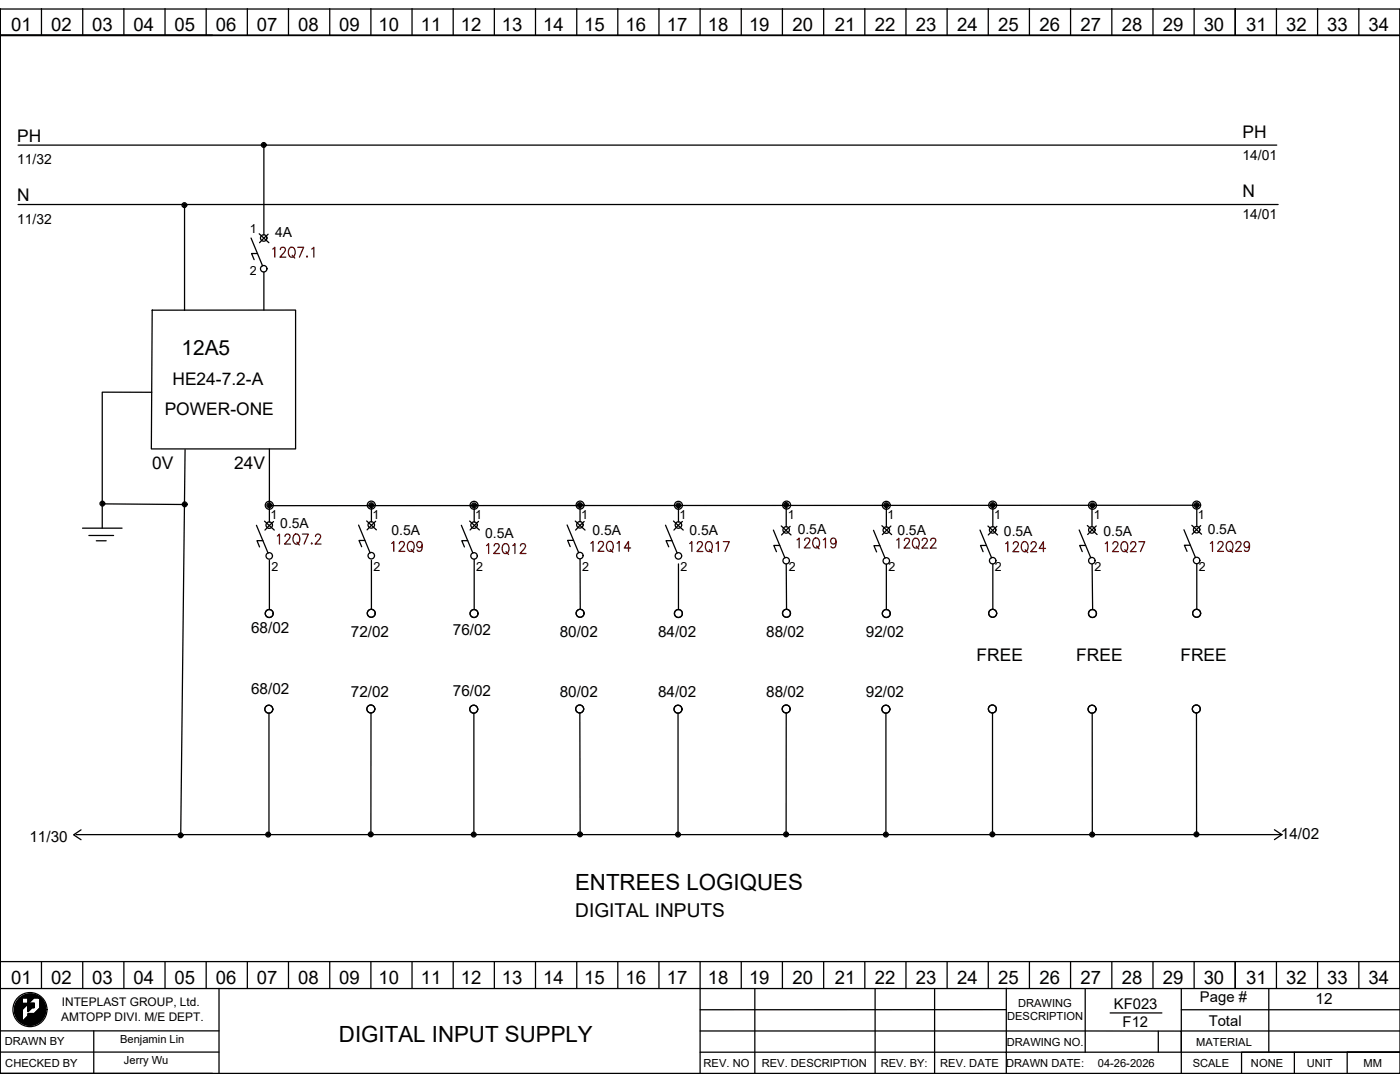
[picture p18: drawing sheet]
<svg xmlns="http://www.w3.org/2000/svg" width="279mm" height="216mm" viewBox="0 0 279 216" stroke-linecap="round" stroke-linejoin="round" font-family="sans-serif">
<defs><g id="words">
<g font-size="4.4">
<text x="114.8" y="177.5">ENTREES LOGIQUES</text>
<text x="67.6" y="207.9">DIGITAL INPUT SUPPLY</text>
</g>
<text font-size="4.2" x="36.2" y="70.9">12A5</text>
<text font-size="3.8" x="114.8" y="183.1">DIGITAL INPUTS</text>
<g font-size="3.7">
<text x="2.2" y="6.2">01</text>
<text x="10.2" y="6.2">02</text>
<text x="18.4" y="6.2">03</text>
<text x="26.6" y="6.2">04</text>
<text x="34.8" y="6.2">05</text>
<text x="43.1" y="6.2">06</text>
<text x="51.3" y="6.2">07</text>
<text x="59.5" y="6.2">08</text>
<text x="67.7" y="6.2">09</text>
<text x="75.5" y="6.2">10</text>
<text x="84" y="6.2">11</text>
<text x="92" y="6.2">12</text>
<text x="100.2" y="6.2">13</text>
<text x="108.4" y="6.2">14</text>
<text x="116.6" y="6.2">15</text>
<text x="124.8" y="6.2">16</text>
<text x="133.1" y="6.2">17</text>
<text x="141.3" y="6.2">18</text>
<text x="149.5" y="6.2">19</text>
<text x="158.1" y="6.2">20</text>
<text x="166.6" y="6.2">21</text>
<text x="174.6" y="6.2">22</text>
<text x="182.8" y="6.2">23</text>
<text x="191" y="6.2">24</text>
<text x="199.2" y="6.2">25</text>
<text x="207.4" y="6.2">26</text>
<text x="215.6" y="6.2">27</text>
<text x="223.9" y="6.2">28</text>
<text x="232.1" y="6.2">29</text>
<text x="240.2" y="6.2">30</text>
<text x="248.7" y="6.2">31</text>
<text x="256.7" y="6.2">32</text>
<text x="264.9" y="6.2">33</text>
<text x="273.1" y="6.2">34</text>
<text x="2.2" y="196.4">01</text>
<text x="10.2" y="196.4">02</text>
<text x="18.4" y="196.4">03</text>
<text x="26.6" y="196.4">04</text>
<text x="34.8" y="196.4">05</text>
<text x="43.1" y="196.4">06</text>
<text x="51.3" y="196.4">07</text>
<text x="59.5" y="196.4">08</text>
<text x="67.7" y="196.4">09</text>
<text x="75.5" y="196.4">10</text>
<text x="84" y="196.4">11</text>
<text x="92" y="196.4">12</text>
<text x="100.2" y="196.4">13</text>
<text x="108.4" y="196.4">14</text>
<text x="116.6" y="196.4">15</text>
<text x="124.8" y="196.4">16</text>
<text x="133.1" y="196.4">17</text>
<text x="141.3" y="196.4">18</text>
<text x="149.5" y="196.4">19</text>
<text x="158.1" y="196.4">20</text>
<text x="166.6" y="196.4">21</text>
<text x="174.6" y="196.4">22</text>
<text x="182.8" y="196.4">23</text>
<text x="191" y="196.4">24</text>
<text x="199.2" y="196.4">25</text>
<text x="207.4" y="196.4">26</text>
<text x="215.6" y="196.4">27</text>
<text x="223.9" y="196.4">28</text>
<text x="232.1" y="196.4">29</text>
<text x="240.2" y="196.4">30</text>
<text x="248.7" y="196.4">31</text>
<text x="256.7" y="196.4">32</text>
<text x="264.9" y="196.4">33</text>
<text x="273.1" y="196.4">34</text>
</g>
<g font-size="3.5">
<text x="3.5" y="28.3">PH</text>
<text x="248" y="27.5">PH</text>
<text x="3.5" y="40.2">N</text>
<text x="248" y="39.3">N</text>
<text x="34.4" y="76.9">HE24-7.2-A</text>
<text x="32.9" y="82.8">POWER-ONE</text>
<text x="30.4" y="93.5">0V</text>
<text x="46.7" y="93.5">24V</text>
<text x="194.9" y="131.8">FREE</text>
<text x="214.8" y="131.9">FREE</text>
<text x="235.6" y="131.8">FREE</text>
</g>
<g font-size="3.1">
<text x="50.1" y="126.4">68/02</text>
<text x="70" y="127">72/02</text>
<text x="90.4" y="126.8">76/02</text>
<text x="111.7" y="127">80/02</text>
<text x="131.3" y="127.1">84/02</text>
<text x="152.9" y="127">88/02</text>
<text x="172.8" y="127.1">92/02</text>
<text x="50.1" y="138.5">68/02</text>
<text x="70" y="139.1">72/02</text>
<text x="90.4" y="138.9">76/02</text>
<text x="111.7" y="139.1">80/02</text>
<text x="131.3" y="139.2">84/02</text>
<text x="152.9" y="139.1">88/02</text>
<text x="172.8" y="139.2">92/02</text>
<text x="5.9" y="167.9">11/30</text>
<text x="255.6" y="167.4">14/02</text>
<text x="262.6" y="200.3">12</text>
</g>
<g font-size="3">
<text x="222.3" y="201.4">KF023</text>
<text x="239.5" y="199.9">Page #</text>
<text x="224" y="204.9">F12</text>
<text x="241.2" y="204.7">Total</text>
</g>
<g font-size="2.8">
<text x="3.4" y="32.8">11/32</text>
<text x="247.9" y="31.9">14/01</text>
<text x="3.4" y="44.6">11/32</text>
<text x="54.9" y="47.2">4A</text>
<text x="247.9" y="43.8">14/01</text>
<text x="55.9" y="105.4">0.5A</text>
<text x="78.1" y="106.7">0.5A</text>
<text x="96.8" y="107.3">0.5A</text>
<text x="118.2" y="106.7">0.5A</text>
<text x="137.6" y="106.7">0.5A</text>
<text x="159.2" y="106.5">0.5A</text>
<text x="179.1" y="106.7">0.5A</text>
<text x="200.4" y="106.9">0.5A</text>
<text x="220.2" y="106.9">0.5A</text>
<text x="241" y="106.6">0.5A</text>
</g>
<g font-size="2.5">
<text x="49.8" y="46.4">1</text>
<text x="49.9" y="54.9">2</text>
<text x="54" y="103.5">1</text>
<text x="74.3" y="103.5">1</text>
<text x="94.8" y="103.5">1</text>
<text x="116" y="103.5">1</text>
<text x="135.6" y="103.5">1</text>
<text x="157.2" y="103.5">1</text>
<text x="177.1" y="103.5">1</text>
<text x="198.4" y="103.5">1</text>
<text x="218.3" y="103.5">1</text>
<text x="239.1" y="103.5">1</text>
<text x="54.2" y="113.9">2</text>
<text x="74.5" y="113.9">2</text>
<text x="95.1" y="113.9">2</text>
<text x="116.2" y="113.9">2</text>
<text x="135.8" y="113.9">2</text>
<text x="157.4" y="113.9">2</text>
<text x="177.3" y="113.9">2</text>
<text x="198.6" y="113.9">2</text>
<text x="218.5" y="113.9">2</text>
<text x="239.3" y="113.9">2</text>
</g>
<g font-size="2.4">
<text x="12.2" y="203.7">AMTOPP DIVI. M/E DEPT.</text>
<text x="12.3" y="200.7">INTEPLAST GROUP, Ltd.</text>
</g>
<g font-size="2.2">
<text x="201" y="203.6">DESCRIPTION</text>
<text x="203.2" y="201">DRAWING</text>
<text x=".9" y="208.6">DRAWN BY</text>
<text x="24" y="208.1">Benjamin Lin</text>
<text x="200.9" y="208.6">DRAWING NO.</text>
<text x="238.7" y="208.6">MATERIAL</text>
<text x="1.1" y="212.9">CHECKED BY</text>
<text x="24.7" y="212.4">Jerry Wu</text>
<text x="140.4" y="212.9">REV. NO</text>
<text x="152" y="212.9">REV. DESCRIPTION</text>
<text x="175.8" y="212.9">REV. BY:</text>
<text x="187.6" y="212.9">REV. DATE DRAWN DATE:</text>
<text x="219.1" y="212.9">04-26-2026</text>
<text x="238" y="212.9">SCALE</text>
<text x="249.7" y="212.9">NONE</text>
<text x="260.8" y="212.9">UNIT</text>
<text x="272.1" y="212.9">MM</text>
</g>
</g></defs>
<g fill="none" stroke="#000" stroke-width=".25">
<path d="M.1 1.8h279.3v212.4h-279.3zM.1 7v-5.2v190.2v-4.3M8.3 1.7v5.4M16.5 1.7v5.4M24.7 1.7v5.4M32.9 1.7v5.4M41.1 1.7v5.4M42.4 7.1h-42.3h279.3M49.4 1.7v5.4M57.6 1.7v5.4M65.8 1.7v5.4M74 1.7v5.4"/>
<path d="M82.2 1.7v5.4M90.4 1.7v5.4M98.7 1.7v5.4M106.9 1.7v5.4M115.1 1.7v5.4M123.3 1.7v5.4M131.5 1.7v5.4M139.7 1.7v5.4M147.9 1.7v5.4M156.1 1.7v5.4M164.4 1.7v5.4M172.6 1.7v5.4"/>
<path d="M180.8 1.7v5.4M189 1.7v5.4M197.2 1.7v5.4M205.4 1.7v5.4M213.7 1.7v5.4M221.9 1.7v5.4M230.1 1.7v5.4M238.3 1.7v5.4M246.5 7.1v-5.4v5.4M254.7 1.7v5.4M263 1.7v5.4M271.2 1.7v5.4"/>
<path d="M279.4 1.8v195.5h-279.3v-5.3M3.6 29h251.2M52.7 29v17.9M3.6 40.8h251.5M36.8 41v20.9M50.1 47.5l2.3 5.6M51.4 50.6h-1.2l.5 1.2M51.7 46.7l2 1.7M52.7 54.3v7.6M53.5 46.7l-1.7 1.7M30.3 78.3h-9.9v27.1M30.4 61.9h28.6v27.7h-28.8z"/>
<path d="M36.9 89.7l-.8 77M53.8 89.6v11.3l185-.1v4.3M16.5 105.4h7.9M17.7 106.8h5M19.2 107.9h2M20.5 100.5l16.4 .2M51.2 104.8l2.3 5.6M52.5 107.9h-1.2l.5 1.2M52.8 104l1.9 1.8M53.8 100.9v3.3M53.8 111.8v9.8M54.6 104.1l-1.7 1.7"/>
<path d="M71.6 104.8l2.3 5.5M72.8 107.8h-1.2l.6 1.3M73.2 103.9l1.9 1.8M74.1 100.8v3.3M74.1 111.8v9.8M75 104l-1.7 1.7M92.1 104.8l2.3 5.6M93.3 107.9h-1.1l.5 1.2M93.7 104l2 1.7M94.6 100.9v3.3M94.6 111.6v10M95.5 104l-1.7 1.7"/>
<path d="M113.2 104.8l2.3 5.5M114.5 107.8h-1.2l.5 1.3M114.8 104l2 1.8M115.8 100.8v3.3M115.8 111.5v10.1M116.6 104.1l-1.7 1.7M132.8 104.8l2.3 5.6M134.1 107.9h-1.2l.6 1.2M134.4 104l2 1.8M135.4 100.9v3.3M135.4 112.5v9.1M136.2 104.1l-1.7 1.7"/>
<path d="M154.3 105.8l2.4 5.5M155.6 108.8h-1.2l.6 1.3M155.9 104.9l2 1.8M156.9 100.8v4.3M156.9 112.5l.1 9.1M157.7 105l-1.7 1.7M174.3 105.8l2.3 5.6M175.6 108.9h-1.2l.5 1.2M176 104.9l1.9 1.8M176.9 100.9v4.3M176.9 112.6v9M177.8 105l-1.7 1.7"/>
<path d="M195.6 105.8l2.3 5.5M196.9 108.8h-1.2l.5 1.3M197.2 105l1.9 1.7M198.1 100.8v4.3M198.1 112.5v9.1M198.9 105l-1.7 1.7M215.4 105.7l2.3 5.6M216.7 108.8h-1.2l.5 1.3M217 104.9l1.9 1.8M217.9 100.9v4.2M218 112.5l.1 9.1M218.8 104.9l-1.7 1.8"/>
<path d="M236.3 105.7l2.3 5.6M237.6 108.8h-1.2l.5 1.2M237.8 104.8l2 1.8M238.8 112.5v9.1M239.6 104.9l-1.7 1.7M53.7 142.3v24.2M74 142.3v24.2M94.6 142.3v24.2M115.7 142.3l.1 24.2M135.3 142.3v24.2M156.9 142.3v24.2M176.8 142.3v24.2"/>
<path d="M198.1 142.3v24.2M218 142.3v24.2M238.8 142.3v24.2M15.2 166.5h240.7M16.2 165.6l-1.5 1 1.5 1M254.3 165.6l1.5 .9-1.5 1M.1 192v5.2M.1 191.9h279.3M4.3 198.9l-.9 .8M4.3 198.9h1.3v1.3h-1.3zM4.4 199.2l-1.4 1.4M4.4 199.2l-1.4 1.5"/>
<path d="M4.4 199.3l-1.4 1.5M4.4 199.4l-1.5 1.5M4.4 199.5l-1.5 1.5M4.4 199.5l-1.5 1.6M4.4 199.6l-1.5 1.5M4.4 199.7l-1.5 1.5M4.4 199.7l-1.5 1.6M4.4 199.8l-1.5 1.6M4.4 199.9l-1.5 1.5M4.4 199.9l-1.5 1.6M4.5 198.8l-1.2 1.1M4.7 198.6l-1.5 1.6"/>
<path d="M4.9 198.6l-1.8 1.7M5.1 198.5l-2.1 2M5.2 198.5l-.7 .6M5.3 198.4l-.7 .7M5.4 198.4l-.8 .7M5.4 198.4l-.7 .7M5.5 198.4l-.7 .7M5.6 198.4l-.8 .7M5.6 199.5l1.1-1.1-1.1 1.1M5.7 198.4l-.8 .7M5.8 198.4l-.8 .7M5.8 198.4l-.7 .7"/>
<path d="M5.9 198.4l-.8 .7M6 198.3l-.8 .8M6 198.3l-.7 .8M6.1 198.4l-.8 .7M6.2 198.4l-.8 .7M6.2 198.4l-.7 .7M6.3 198.4l-.8 .7M6.4 198.4l-.8 .7M6.4 198.4l-.8 .8M6.5 198.4l-.9 .8M6.5 198.4l-.9 .9M6.6 198.4l-1 1"/>
<path d="M6.8 198.4l-1.2 1.2M6.8 198.5l-1.2 1.2M6.9 198.5l-1.3 1.2M6.9 198.5l-1.3 1.3M7 198.5l-1.4 1.4M7.1 198.5l-1.5 1.5M7.1 198.5l-1.5 1.6M7.2 198.6l-1.6 1.6M7.2 198.6l-4 4.1 4.1-4.1M7.3 198.6l-.5 .5M7.4 198.6l-.5 .5M7.4 198.7l-.4 .4"/>
<path d="M7.5 198.7l-.5 .4M7.5 198.7l-.4 .4M7.6 198.8l-.4 .3M7.6 198.8l-.3 .3M7.6 199.1l.2-.2-.1 .2M7.7 198.8l-.3 .3M7.7 198.9l-.2 .2M7.8 198.9l-.3 .2M7.9 199l-.2 .2M7.9 199l-.1 .2M8 199.8l.4-.4-.4 .5M8 199l-.2 .2 .2-.1"/>
<path d="M8 199.1l-.1 .2M8.1 199.1l-.2 .2M8.1 199.3l-.2-.3-1-.1-2.6 2.6v2.5l1.3-1.3v-.4h1.3l1.2-1.3v-1.7M8.1 199.2l-.2 .1M8.1 199.2l-.2 .2M8.2 199.2l-.2 .3M8.2 199.3l-.2 .2M8.3 199.3l-.3 .3M8.3 191.9v5.3M8.3 199.3l-.3 .4M8.3 199.4l-.3 .3M8.4 199.5l-.4 .4"/>
<path d="M8.4 199.5l-.4 .5M8.5 199.6l-.5 .5M8.6 199.7l-.6 .6M8.6 199.7l-.6 .7M8.7 199.8l-.7 .8M8.7 199.9l-.7 .7M8.7 199.9l-.7 .8M8.7 200l-.7 .8M16.5 191.9v5.3M24.7 191.9v5.3M32.9 191.9v5.3M41.1 191.9v5.3"/>
<path d="M43.7 197.2v17M49.4 191.9v5.3M57.6 191.9v5.3M65.8 191.9v5.3M74 191.9v5.3M82.2 191.9v5.3M90.4 191.9v5.3M98.7 191.9v5.3M106.9 191.9v5.3M115.1 191.9v5.3M123.3 191.9v5.3M131.5 191.9v5.3"/>
<path d="M139.7 191.9v22.3M147.9 191.9v5.3M150.6 197.3v16.9M156.1 191.9v5.3M164.4 191.9v5.3M172.6 191.9v5.3M174.6 197.3v16.9M180.8 191.9v5.3M186.5 197.3v16.9M189 191.9v5.3M197.2 191.9v5.3M200.8 197.2v12.8h78.6h-10.5v4.2"/>
<path d="M205.4 191.9v5.3M213.7 191.9v5.3M216.6 197.3v12.7M221.9 191.9v5.3M230.1 191.9v5.3M235.8 197.3v16.9M238.3 191.9v5.3M246.5 197.2v-5.3v5.3M253.2 197.3v12.7M254.7 191.9v5.3M263 191.9v5.3M271.2 191.9v5.3"/>
<path d="M.1 209.9h43.6M.1 205.7h43.6M.1 214.2h42.3M4.4 201.5l-1.2 1.3M4.4 201.8l-1.1 1.2M4.4 201.9l-1.1 1.2M4.4 202.1l-1 1M4.4 202.1l-1 1.1M4.4 202.4l-.9 .9M4.4 202.5l-.8 .9M4.4 202.7l-.8 .8M4.4 202.8l-.7 .8 .7-.8"/>
<path d="M4.4 202.9l-.7 .7M4.4 203l-.6 .6 .6-.6M4.4 203.2l-.5 .6M4.4 203.3l-.4 .5M4.4 200l-1.5 1.6M4.4 200.1l-1.5 1.6M4.4 200.2l-1.5 1.6M4.4 201.6l-1.2 1.2M4.4 201.7l-1.2 1.2M4.4 201.7l-1.1 1.2M4.4 202l-1 1.1M4.4 202.2l-1 1"/>
<path d="M4.4 202.3l-.9 1M4.4 202.6l-.8 .9M4.4 203.1l-.5 .6M4.4 203.2l-.5 .5M4.4 203.4l-.4 .4M4.4 203.5l-.4 .4M4.4 203.5l-.3 .4M4.4 203.6l-.3 .3M4.4 203.6l-.3 .4M4.4 203.7l-.2 .3M4.4 203.8l-.2 .2M4.5 200.3l-1.6 1.6"/>
<path d="M4.6 200.3l-1.7 1.6M4.6 200.3l-1.7 1.7M4.7 200.3l-1.8 1.8M4.8 200.3l-1.8 1.8M4.8 200.3l-1.8 1.9M4.9 200.3l-1.9 1.9M5 200.3l-2 2M5.1 200.3l-2.1 2M5.1 200.3l-2.1 2.1M5.2 200.3l-2.2 2.1M5.3 200.3l-2.2 2.2M5.3 200.3l-2.2 2.2 2.3-2.2"/>
<path d="M5.5 200.3l-2.4 2.3M5.6 200.2h1.3v.8h-.5l-.8 .9zM5.7 202.2l-.1 .1M5.7 200.2l-.1 .1M5.7 202.2l-.1 .2M5.8 200.2l-.2 .2M5.8 202.2l-.2 .2M5.9 202.2l-.3 .3M5.9 200.2l-.3 .3 .2-.2M5.9 200.2l-.3 .4M6 202.2l-.4 .4M6 200.2l-.4 .4 .3-.3"/>
<path d="M6.1 200.2l-.5 .5M6.1 202.2l-1.8 1.8M6.2 200.2l-.6 .6M6.2 202.2l-1.9 1.9M6.2 200.2l-.6 .7M6.3 200.2l-.7 .7M6.4 202.2l-2 1.9M6.4 200.2l-.8 .8 .8-.7M6.4 202.2l-1.9 2M6.5 202.2l-2 2M6.5 200.2l-.9 .9 .9-.8M6.6 200.2l-1 1.1"/>
<path d="M6.6 202.2l-2 2M6.7 200.2l-1.1 1.1M6.7 202.2l-2 2.1M6.8 202.2l-2.1 2.1M6.8 200.2l-1.2 1.2M6.8 200.6l-1.2 1.1M6.8 200.7l-.4 .4M6.8 200.8l-.3 .3M6.8 201l-.1 .1M6.8 201v.1M6.9 200.2l-1.3 1.2 1.2-1.1M6.9 200.3l-1.3 1.2"/>
<path d="M6.9 200.3l-1.3 1.3 1.2-1.2M6.9 200.4l-1.3 1.3 1.2-1.2M6.9 200.5l-1.3 1.3M6.9 200.6l-1.3 1.2M6.9 200.6l-.4 .4M6.9 200.7l-.4 .3M6.9 200.8l-.3 .3M6.9 200.9l-.3 .2M6.9 200.9l-.1 .1M6.9 201h-.1M8 200.2l.5-.6-.5 .6M8 200.4l.6-.7-.6 .8"/>
<path d="M8.7 203.1l-1.1 1M8.8 200l-.8 .8M8.8 202.9l-1.3 1.3M8.8 200.1l-.8 .8M8.8 200.1l-.8 .9M8.8 202.8l-1.5 1.5M8.8 200.2l-.8 .8M8.9 200.2l-4.1 4.1M8.9 200.3l-4.1 4M8.9 202.7l-1.7 1.6M8.9 200.3l-4 4.1M8.9 200.4l-3.9 4"/>
<path d="M8.9 202.5l-1.8 1.9M9 200.4l-4 4M9 200.5l-3.9 3.9M9 200.6l-3.9 3.8M9 200.6l-3.8 3.8 3.8-3.7M9 202.4l-2.1 2M9 202.2l-2.2 2.3M9 200.7l-3.7 3.8M9 200.8l-3.7 3.7M9 202.2l-2.3 2.3M9.1 200.8l-3.7 3.7M9.1 202.1l-2.5 2.4"/>
<path d="M9.1 200.9l-3.7 3.6M9.1 201l-3.6 3.5M9.1 201l-3.5 3.5M9.1 202l-2.6 2.5M9.1 201.1l-3.5 3.5M9.1 201.1l-3.4 3.5M9.1 201.2l-3.4 3.4M9.1 201.7l-2.8 2.9M9.1 201.8l-2.7 2.8M9.1 201.9l-2.6 2.6M9.1 201.3l-3.3 3.3M9.1 201.3l-3.2 3.3"/>
<path d="M9.1 201.4l-3.2 3.2M9.1 201.5l-3.1 3.1M9.1 201.5l-3 3.1M9.1 201.6l-3 3M9.1 201.7l-2.9 2.9M18.7 205.7v8.5M139.7 205.7h96.1v4.3M139.7 210h61.1v4.2M200.8 201.5h-61.1M221.6 202.1h10.3M231.2 205.7v4.3M235.8 201.5h43.6"/>
<path d="M235.8 205.7h43.6M258.3 210h-10.5v4.2M268.9 210h-10.6v4.2"/>
<circle cx="52.6" cy="28.9" r=".48"/>
<circle cx="52.6" cy="28.9" r=".29"/>
<circle cx="52.6" cy="28.9" r=".14"/>
<circle cx="36.8" cy="40.9" r=".48"/>
<circle cx="36.8" cy="40.9" r=".29"/>
<circle cx="36.8" cy="40.9" r=".14"/>
<circle cx="52.6" cy="47.5" r=".65"/>
<circle cx="52.6" cy="53.6" r=".65"/>
<circle cx="20.4" cy="100.5" r=".48"/>
<circle cx="20.4" cy="100.5" r=".29"/>
<circle cx="20.4" cy="100.5" r=".14"/>
<circle cx="36.9" cy="100.6" r=".48"/>
<circle cx="36.9" cy="100.6" r=".29"/>
<circle cx="36.9" cy="100.6" r=".14"/>
<circle cx="53.7" cy="100.8" r=".79"/>
<circle cx="53.7" cy="100.8" r=".48"/>
<circle cx="53.7" cy="104.8" r=".65"/>
<circle cx="53.7" cy="110.9" r=".65"/>
<circle cx="53.7" cy="100.8" r=".29"/>
<circle cx="53.7" cy="100.8" r=".14"/>
<circle cx="74.1" cy="100.8" r=".79"/>
<circle cx="74.1" cy="100.8" r=".48"/>
<circle cx="74.1" cy="104.7" r=".65"/>
<circle cx="74.1" cy="110.9" r=".65"/>
<circle cx="74.1" cy="100.8" r=".29"/>
<circle cx="74.1" cy="100.8" r=".14"/>
<circle cx="94.6" cy="100.8" r=".79"/>
<circle cx="94.6" cy="100.8" r=".48"/>
<circle cx="94.6" cy="110.9" r=".65"/>
<circle cx="94.6" cy="104.8" r=".65"/>
<circle cx="94.6" cy="100.8" r=".29"/>
<circle cx="94.6" cy="100.8" r=".14"/>
<circle cx="115.7" cy="100.8" r=".48"/>
<circle cx="115.7" cy="110.9" r=".65"/>
<circle cx="115.7" cy="104.7" r=".65"/>
<circle cx="115.7" cy="100.8" r=".29"/>
<circle cx="115.7" cy="100.8" r=".14"/>
<circle cx="115.8" cy="100.8" r=".79"/>
<circle cx="135.4" cy="100.8" r=".79"/>
<circle cx="135.4" cy="100.8" r=".48"/>
<circle cx="135.4" cy="110.9" r=".65"/>
<circle cx="135.4" cy="104.8" r=".65"/>
<circle cx="135.4" cy="100.8" r=".29"/>
<circle cx="135.4" cy="100.8" r=".14"/>
<circle cx="156.9" cy="100.8" r=".48"/>
<circle cx="156.9" cy="105.7" r=".65"/>
<circle cx="156.9" cy="111.9" r=".65"/>
<circle cx="156.9" cy="100.8" r=".29"/>
<circle cx="156.9" cy="100.8" r=".14"/>
<circle cx="157" cy="100.8" r=".79"/>
<circle cx="176.9" cy="100.8" r=".79"/>
<circle cx="176.9" cy="100.8" r=".48"/>
<circle cx="176.9" cy="105.8" r=".65"/>
<circle cx="176.9" cy="111.9" r=".65"/>
<circle cx="176.9" cy="100.8" r=".29"/>
<circle cx="176.9" cy="100.8" r=".14"/>
<circle cx="198.1" cy="100.8" r=".79"/>
<circle cx="198.1" cy="100.8" r=".48"/>
<circle cx="198.1" cy="105.7" r=".65"/>
<circle cx="198.1" cy="111.9" r=".65"/>
<circle cx="198.1" cy="100.8" r=".29"/>
<circle cx="198.1" cy="100.8" r=".14"/>
<circle cx="217.9" cy="105.7" r=".65"/>
<circle cx="217.9" cy="111.9" r=".65"/>
<circle cx="218" cy="100.8" r=".79"/>
<circle cx="218" cy="100.8" r=".48"/>
<circle cx="218" cy="100.8" r=".29"/>
<circle cx="218" cy="100.8" r=".14"/>
<circle cx="238.8" cy="100.8" r=".79"/>
<circle cx="238.8" cy="100.8" r=".48"/>
<circle cx="238.8" cy="111.8" r=".65"/>
<circle cx="238.8" cy="105.7" r=".65"/>
<circle cx="238.8" cy="100.8" r=".29"/>
<circle cx="238.8" cy="100.8" r=".14"/>
<circle cx="53.7" cy="122.4" r=".79"/>
<circle cx="74.1" cy="122.4" r=".79"/>
<circle cx="94.6" cy="122.4" r=".79"/>
<circle cx="115.8" cy="122.4" r=".79"/>
<circle cx="135.4" cy="122.4" r=".79"/>
<circle cx="157" cy="122.4" r=".79"/>
<circle cx="176.9" cy="122.4" r=".79"/>
<circle cx="198.1" cy="122.4" r=".79"/>
<circle cx="218" cy="122.4" r=".79"/>
<circle cx="238.8" cy="122.4" r=".79"/>
<circle cx="53.6" cy="141.5" r=".79"/>
<circle cx="74" cy="141.5" r=".79"/>
<circle cx="94.5" cy="141.5" r=".79"/>
<circle cx="115.7" cy="141.5" r=".79"/>
<circle cx="135.3" cy="141.5" r=".79"/>
<circle cx="156.9" cy="141.5" r=".79"/>
<circle cx="176.8" cy="141.5" r=".79"/>
<circle cx="198" cy="141.5" r=".79"/>
<circle cx="217.9" cy="141.5" r=".79"/>
<circle cx="238.7" cy="141.5" r=".79"/>
<circle cx="36" cy="166.7" r=".48"/>
<circle cx="36" cy="166.7" r=".29"/>
<circle cx="36" cy="166.7" r=".14"/>
<circle cx="53.5" cy="166.5" r=".48"/>
<circle cx="53.5" cy="166.5" r=".29"/>
<circle cx="53.5" cy="166.5" r=".14"/>
<circle cx="74" cy="166.5" r=".48"/>
<circle cx="74" cy="166.5" r=".29"/>
<circle cx="74" cy="166.5" r=".14"/>
<circle cx="94.5" cy="166.5" r=".48"/>
<circle cx="94.5" cy="166.5" r=".29"/>
<circle cx="94.5" cy="166.5" r=".14"/>
<circle cx="115.7" cy="166.5" r=".48"/>
<circle cx="115.7" cy="166.5" r=".29"/>
<circle cx="115.7" cy="166.5" r=".14"/>
<circle cx="135.3" cy="166.5" r=".48"/>
<circle cx="135.3" cy="166.5" r=".29"/>
<circle cx="135.3" cy="166.5" r=".14"/>
<circle cx="156.9" cy="166.5" r=".48"/>
<circle cx="156.9" cy="166.5" r=".29"/>
<circle cx="156.9" cy="166.5" r=".14"/>
<circle cx="176.8" cy="166.5" r=".48"/>
<circle cx="176.8" cy="166.5" r=".29"/>
<circle cx="176.8" cy="166.5" r=".14"/>
<circle cx="198" cy="166.5" r=".48"/>
<circle cx="198" cy="166.5" r=".29"/>
<circle cx="198" cy="166.5" r=".14"/>
<circle cx="218" cy="166.5" r=".48"/>
<circle cx="218" cy="166.5" r=".29"/>
<circle cx="218" cy="166.5" r=".14"/>
<circle cx="238.8" cy="166.5" r=".48"/>
<circle cx="238.8" cy="166.5" r=".29"/>
<circle cx="238.8" cy="166.5" r=".14"/>
<circle cx="6" cy="201.5" r="3.4"/>
</g>
<g fill="none" stroke="#720000" stroke-width=".25">
<path d="M54.4 49.7l.4-.4v2M55.9 49.8l.4-.5h.3l.3 .2a.66 .66 0 0 1-.2 .9l-.8 .9h1.1M57.9 49.4a.89 .89 0 0 1 1 .4 .89 .89 0 0 1-.1 1 .65 .65 0 0 1-.8 .5 .65 .65 0 0 1-.4-.8v-.4zM58.3 50.9l.5 .6M59.4 49.3h1.2l-.8 2M61.3 51.1v.2zM62.2 49.7l.4-.4v2M55.4 107l.4-.4v2M56.9 107.1l.3-.5h.4l.2 .2a.66 .66 0 0 1-.2 .8l-.8 1h1.2M58.7 106.7l.3-.1a1.04 1.04 0 0 1 .9 .7 1.04 1.04 0 0 1-.3 1.1l-.3 .2a1.04 1.04 0 0 1-.9-.8 1.04 1.04 0 0 1 .3-1.1zM59.2 108.2l.6 .6M60.3 106.6h1.2l-.8 2"/>
<path d="M62.2 108.4v.2zM63 107.1l.3-.5h.3l.3 .2a.66 .66 0 0 1-.2 .8l-.8 1h1.2M78.2 108.4l.4-.3v1.9M79.7 108.5l.3-.4h.4l.2 .1a.66 .66 0 0 1-.1 .9l-.9 .9h1.2M81.6 108.1a.68 .68 0 0 1 1.1 .7v.5a.68 .68 0 0 1-.7 .7 .68 .68 0 0 1-.7-.7v-.5zM82.1 109.6l.5 .6M84.3 108.7a.56 .56 0 0 1-.8 .4 .56 .56 0 0 1-.2-.8 .56 .56 0 0 1 .9 0 1.98 1.98 0 0 1-.2 1.6 .51 .51 0 0 1-.8-.2M97.1 108.9l.4-.4v1.9M98.6 108.9l.4-.4h.3l.2 .2a.66 .66 0 0 1-.1 .8l-.9 .9h1.2M100.6 108.6a.68 .68 0 0 1 1 .6v.5a.68 .68 0 0 1-.7 .8 .68 .68 0 0 1-.7-.8v-.5zM101 110.1l.5 .5M102.3 108.9l.5-.4v1.9"/>
<path d="M103.9 108.9l.3-.4h.3l.3 .2a.66 .66 0 0 1-.2 .8l-.8 .9h1.2M117.9 108.4l.4-.4v2M119.4 108.5l.4-.5h.3l.3 .2a.66 .66 0 0 1-.2 .9l-.9 .9h1.2M121.4 108.1a.68 .68 0 0 1 .7 0 .68 .68 0 0 1 .3 .7v.5a.68 .68 0 0 1-.7 .7 .68 .68 0 0 1-.7-.7l.1-.8zM121.8 109.6l.5 .6M123.1 108.4l.5-.4v2M125.9 109.3h-1.3l.8-1.3v2M137.6 108.5l.5-.4v1.9M139.2 108.5l.3-.4h.3l.3 .2a.66 .66 0 0 1-.2 .8l-.8 .9h1.2M141.1 108.2l.2-.1a1.05 1.05 0 0 1 .9 .7 1.05 1.05 0 0 1-.4 1.2 .89 .89 0 0 1-1-.4 .89 .89 0 0 1 .1-1.1zM141.6 109.7l.5 .5M142.9 108.5l.4-.4v1.9"/>
<path d="M144.4 108.1h1.1l-.8 1.9M159.1 107.7l.4-.3v1.9M160.6 107.8l.1-.3 .2-.1 .6 .1a.66 .66 0 0 1-.1 .9l-.9 .9h1.2M162.5 107.4a.89 .89 0 0 1 1 .4 .89 .89 0 0 1 0 1.1 .65 .65 0 0 1-.8 .4 .65 .65 0 0 1-.5-.7v-.5zM163 108.9l.5 .6M164.3 107.7l.4-.3v1.9M166.9 108a.56 .56 0 0 1-.8 .4 .56 .56 0 0 1-.2-.8 .56 .56 0 0 1 .9 0 1.92 1.92 0 0 1-.2 1.6 .49 .49 0 0 1-.8-.1M179 107.8l.4-.4v2M180.5 107.9l.1-.3 .2-.2 .6 .2a.66 .66 0 0 1-.1 .8l-.9 1h1.2M182.4 107.5a.89 .89 0 0 1 1 .3 .89 .89 0 0 1 0 1.1 .65 .65 0 0 1-.8 .5 .65 .65 0 0 1-.5-.8v-.5zM182.9 109l.5 .6M184 107.9l.1-.3 .3-.2 .6 .2a.66 .66 0 0 1-.2 .8l-.8 1h1.1"/>
<path d="M185.7 107.9l.1-.3 .3-.2 .6 .2a.66 .66 0 0 1-.2 .8l-.8 1h1.1M200.7 108.5l.4-.4v2M202.2 108.6l.4-.5h.3l.3 .2a.66 .66 0 0 1-.2 .8l-.9 1h1.2M204.1 108.3l.2-.2a1.04 1.04 0 0 1 .9 .7 1.04 1.04 0 0 1-.3 1.1l-.2 .2a1.04 1.04 0 0 1-.9-.7 1.04 1.04 0 0 1 .3-1.1zM204.6 109.7l.5 .6M205.8 108.6l.3-.5h.4l.2 .2a.66 .66 0 0 1-.2 .8l-.8 1h1.2M208.7 109.4h-1.3l.8-1.3v2M220.6 108.5l.4-.4v2M222.1 108.6l.3-.5h.4l.2 .2a.66 .66 0 0 1-.1 .8l-.9 1h1.2M224 108.2a.68 .68 0 0 1 1.1 .6v.5a.68 .68 0 0 1-.7 .8 .68 .68 0 0 1-.7-.8v-.5zM224.5 109.7l.5 .6M225.7 108.6l.3-.5h.3l.3 .2a.66 .66 0 0 1-.2 .8l-.8 1h1.2"/>
<path d="M227.3 108.1h1.2l-.9 2M241.6 108.4l.4-.3v1.9M243.1 108.5l.3-.4h.4l.2 .1a.66 .66 0 0 1-.2 .9l-.8 .9h1.2M245 108.1a.68 .68 0 0 1 .8 .1 .68 .68 0 0 1 .3 .6v.5a.68 .68 0 0 1-.7 .7 .68 .68 0 0 1-.7-.7l.1-.8zM245.5 109.7l.5 .5M246.7 108.5l.3-.4h.3l.3 .1a.66 .66 0 0 1-.2 .9l-.8 .9h1.2M249.4 108.7a.56 .56 0 0 1-.8 .4 .56 .56 0 0 1-.2-.8 .56 .56 0 0 1 .9 0 1.98 1.98 0 0 1-.2 1.6 .51 .51 0 0 1-.8-.2"/>
</g>
<use href="#words"/>
</svg>
